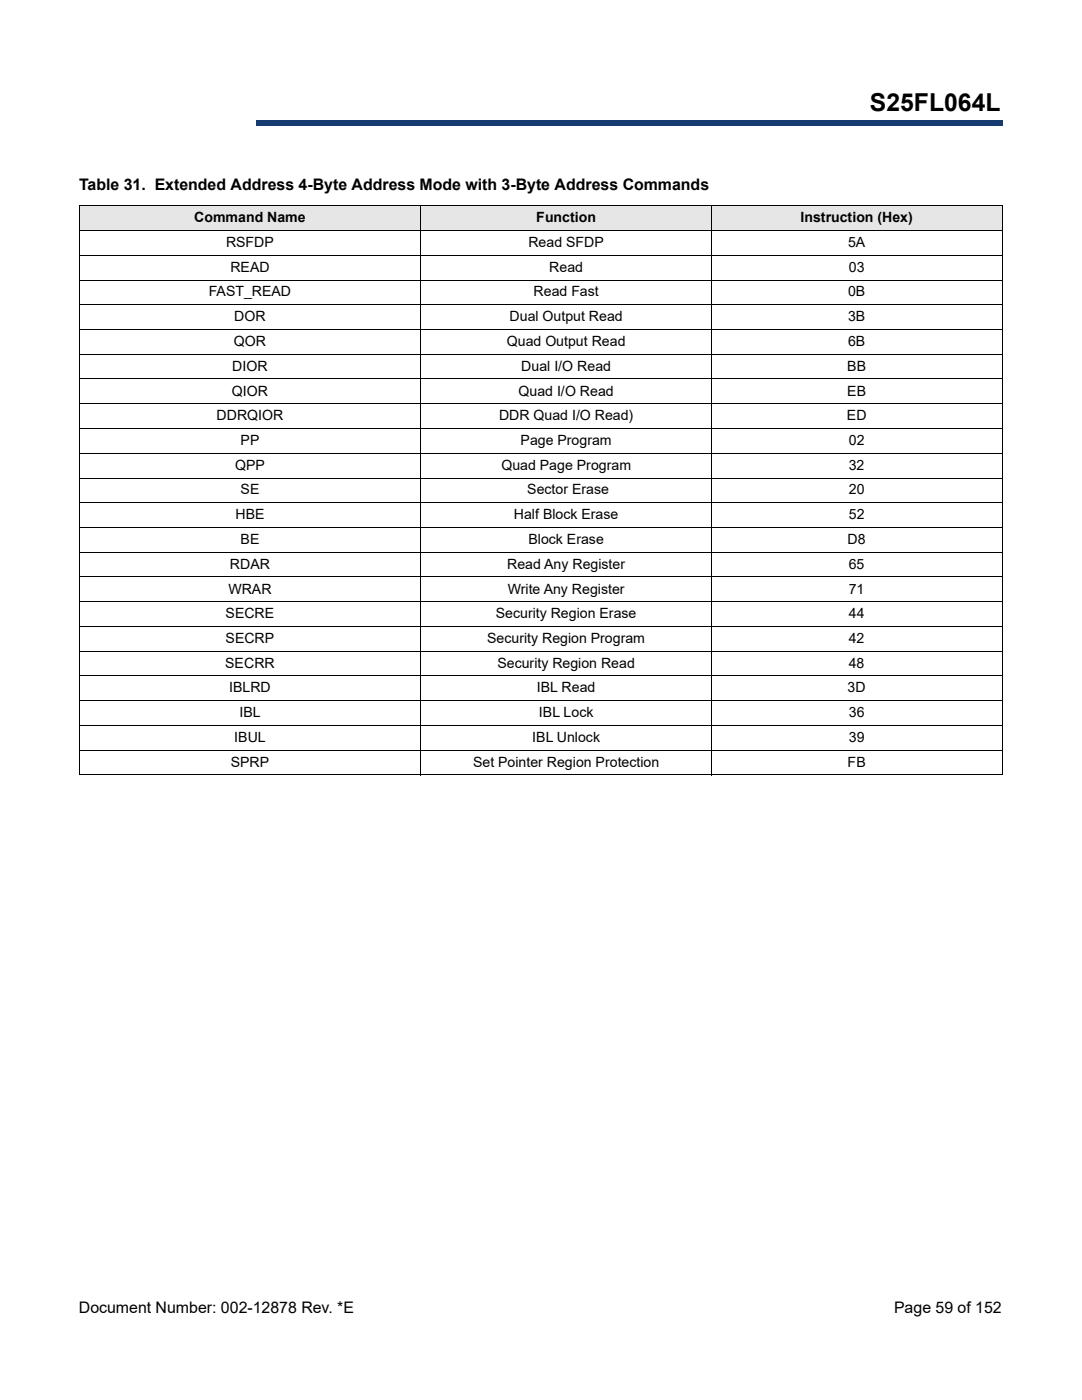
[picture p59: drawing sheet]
<svg xmlns="http://www.w3.org/2000/svg" width="216mm" height="279mm" viewBox="0 0 216 279" stroke-linecap="round" stroke-linejoin="round" font-family="sans-serif">
<defs><g id="words">
<text font-size="4.9" x="173.6" y="22.1">S25FL064L</text>
<g font-size="3.2">
<text x="15.8" y="37.9">Table 31. Extended Address 4-Byte Address Mode with 3-Byte Address Commands</text>
<text x="15.7" y="262.1">Document Number: 002-12878 Rev. *E</text>
<text x="178.4" y="262.1">Page 59 of 152</text>
</g>
<g font-size="2.8">
<text x="38.8" y="44.3">Command Name</text>
<text x="107" y="44.3">Function</text>
<text x="159.7" y="44.3">Instruction (Hex)</text>
<text x="45.1" y="49.3">RSFDP</text>
<text x="105.5" y="49.3">Read SFDP</text>
<text x="169.2" y="49.3">5A</text>
<text x="41.7" y="59.2">FAST_READ</text>
<text x="46" y="54.2">READ</text>
<text x="106.5" y="59.2">Read Fast</text>
<text x="109.6" y="54.2">Read</text>
<text x="169.2" y="59.2">0B</text>
<text x="169.4" y="54.2">03</text>
<text x="46.8" y="64.1">DOR</text>
<text x="101.7" y="64.1">Dual Output Read</text>
<text x="169.2" y="64.1">3B</text>
<text x="46.7" y="69">QOR</text>
<text x="101.1" y="69">Quad Output Read</text>
<text x="169.2" y="69">6B</text>
<text x="46.4" y="74">DIOR</text>
<text x="104" y="74">Dual I/O Read</text>
<text x="169.1" y="74">BB</text>
<text x="43.2" y="83.9">DDRQIOR</text>
<text x="46.3" y="78.9">QIOR</text>
<text x="99.6" y="83.9">DDR Quad I/O Read)</text>
<text x="103.5" y="78.9">Quad I/O Read</text>
<text x="169" y="83.9">ED</text>
<text x="169.1" y="78.9">EB</text>
<text x="48" y="88.8">PP</text>
<text x="103.9" y="88.8">Page Program</text>
<text x="169.4" y="88.8">02</text>
<text x="46.9" y="93.7">QPP</text>
<text x="100" y="93.7">Quad Page Program</text>
<text x="169.4" y="93.7">32</text>
<text x="48" y="98.7">SE</text>
<text x="105.2" y="98.7">Sector Erase</text>
<text x="169.4" y="98.7">20</text>
<text x="47" y="103.6">HBE</text>
<text x="102.6" y="103.6">Half Block Erase</text>
<text x="169.4" y="103.6">52</text>
<text x="45.9" y="113.5">RDAR</text>
<text x="48" y="108.6">BE</text>
<text x="101.2" y="113.5">Read Any Register</text>
<text x="105.5" y="108.6">Block Erase</text>
<text x="169.1" y="108.6">D8</text>
<text x="169.4" y="113.5">65</text>
<text x="45.6" y="118.4">WRAR</text>
<text x="101.3" y="118.4">Write Any Register</text>
<text x="169.4" y="118.4">71</text>
<text x="45" y="123.4">SECRE</text>
<text x="98.9" y="123.4">Security Region Erase</text>
<text x="169.4" y="123.4">44</text>
<text x="45" y="128.3">SECRP</text>
<text x="97.2" y="128.3">Security Region Program</text>
<text x="169.4" y="128.3">42</text>
<text x="45" y="133.3">SECRR</text>
<text x="99.3" y="133.3">Security Region Read</text>
<text x="169.4" y="133.3">48</text>
<text x="45.7" y="138.2">IBLRD</text>
<text x="47.8" y="143.1">IBL</text>
<text x="107.1" y="138.2">IBL Read</text>
<text x="107.5" y="143.1">IBL Lock</text>
<text x="169.1" y="138.2">3D</text>
<text x="169.4" y="143.1">36</text>
<text x="46.8" y="148.1">IBUL</text>
<text x="106.2" y="148.1">IBL Unlock</text>
<text x="169.4" y="148.1">39</text>
<text x="46" y="153">SPRP</text>
<text x="94.4" y="153">Set Pointer Region Protection</text>
<text x="169.1" y="153">FB</text>
</g>
</g></defs>
<path d="M51.1 24.1h149v.9h-149z" fill="#163b71"/>
<path d="M51 25h149M51.1 24.1h148.9" fill="none" stroke="#163b71" stroke-width=".2"/>
<path d="M51 24h.2v1h-.2z" fill="#163b71"/>
<path d="M16.3 16.3h32.4v10h-32.4z" fill="#fff"/>
<g fill="#e6e6e6">
<path d="M15.8 41.1h68.2v4.9h-68.2z"/>
<path d="M84 41.1h58v4.9h-58z"/>
<path d="M142 41.1h57.9v4.9h-57.9z"/>
</g>
<g fill="none" stroke="#000" stroke-width=".2">
<path d="M15.7 41.1h184.3M15.7 46h184.3M15.7 50.9h184.3M15.7 55.9h184.3M15.8 41.1v113.5M84 41v113.7M142 41v113.7M199.9 41.1v113.5M15.7 60.8h184.3M15.7 65.8h184.3M15.7 70.7h184.3M15.7 75.6h184.3"/>
<path d="M15.7 80.6h184.3M15.7 85.5h184.3M15.7 90.4h184.3M15.7 95.4h184.3M15.7 100.3h184.3M15.7 105.3h184.3M15.7 110.2h184.3M15.7 115.1h184.3M15.7 120.1h184.3M15.7 125h184.3M15.7 130h184.3M15.7 134.9h184.3"/>
<path d="M15.7 139.8h184.3M15.7 144.8h184.3M15.7 149.7h184.3M15.7 154.7h184.3"/>
</g>
<use href="#words"/>
</svg>
